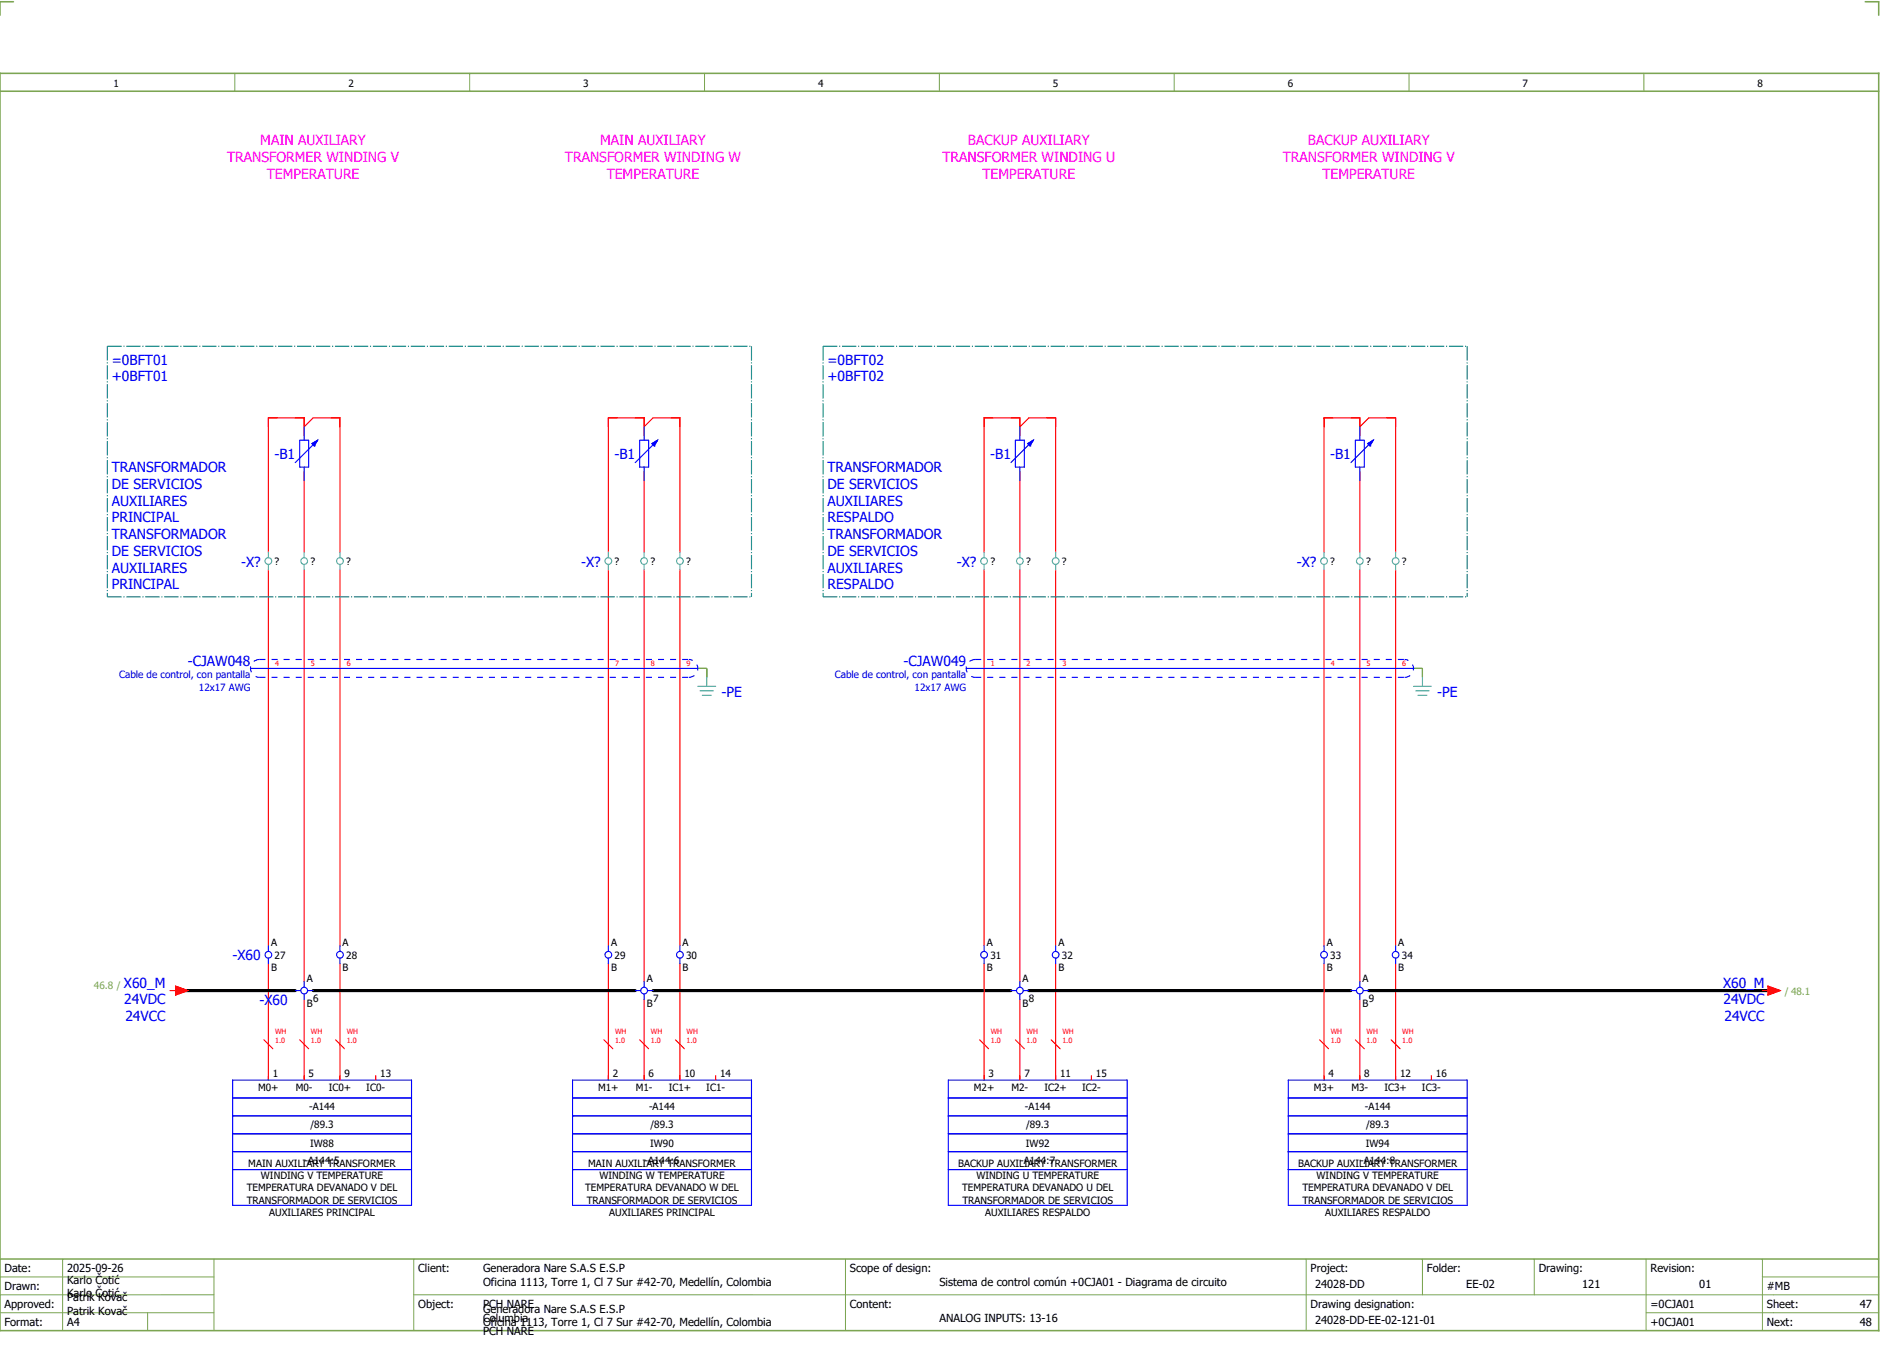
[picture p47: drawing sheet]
<svg xmlns="http://www.w3.org/2000/svg" width="421mm" height="301mm" viewBox="0 0 421 301" stroke-linecap="round" stroke-linejoin="round" font-family="sans-serif">
<defs><g id="words">
<g font-size="3.1" fill="#f0f">
<text x="58.2" y="32.5">MAIN AUXILIARY</text>
<text x="134.2" y="32.5">MAIN AUXILIARY</text>
<text x="216.4" y="32.5">BACKUP AUXILIARY</text>
<text x="292.4" y="32.5">BACKUP AUXILIARY</text>
<text x="50.8" y="36.3">TRANSFORMER WINDING V</text>
<text x="59.6" y="40">TEMPERATURE</text>
<text x="126.3" y="36.3">TRANSFORMER WINDING W</text>
<text x="135.6" y="40">TEMPERATURE</text>
<text x="210.7" y="36.3">TRANSFORMER WINDING U</text>
<text x="219.6" y="40">TEMPERATURE</text>
<text x="286.8" y="36.3">TRANSFORMER WINDING V</text>
<text x="295.6" y="40">TEMPERATURE</text>
</g>
<g font-size="3.1" fill="#00f">
<text x="25" y="81.5">=0BFT01</text>
<text x="185" y="81.5">=0BFT02</text>
<text x="25" y="85.3">+0BFT01</text>
<text x="185" y="85.3">+0BFT02</text>
<text x="25" y="105.5">TRANSFORMADOR</text>
<text x="61.3" y="102.6">-B1</text>
<text x="137.3" y="102.6">-B1</text>
<text x="185" y="105.5">TRANSFORMADOR</text>
<text x="221.3" y="102.6">-B1</text>
<text x="297.3" y="102.6">-B1</text>
<text x="25" y="109.3">DE SERVICIOS</text>
<text x="25" y="113">AUXILIARES</text>
<text x="185" y="109.3">DE SERVICIOS</text>
<text x="185" y="113">AUXILIARES</text>
<text x="25" y="116.8">PRINCIPAL</text>
<text x="185" y="116.8">RESPALDO</text>
<text x="25" y="120.5">TRANSFORMADOR</text>
<text x="25" y="124.3">DE SERVICIOS</text>
<text x="185" y="120.5">TRANSFORMADOR</text>
<text x="185" y="124.3">DE SERVICIOS</text>
<text x="25" y="128">AUXILIARES</text>
<text x="25" y="131.8">PRINCIPAL</text>
<text x="53.9" y="126.6">-X?</text>
<text x="129.9" y="126.6">-X?</text>
<text x="185" y="128">AUXILIARES</text>
<text x="185" y="131.8">RESPALDO</text>
<text x="213.9" y="126.6">-X?</text>
<text x="289.9" y="126.6">-X?</text>
<text x="42" y="148.8">-CJAW048</text>
<text x="202" y="148.8">-CJAW049</text>
<text x="161.3" y="155.7">-PE</text>
<text x="321.3" y="155.7">-PE</text>
<text x="52" y="214.6">-X60</text>
<text x="27.7" y="220.8">X60_M</text>
<text x="385.2" y="220.8">X60_M</text>
<text x="27.8" y="224.5">24VDC</text>
<text x="58" y="224.7">-X60</text>
<text x="385.3" y="224.5">24VDC</text>
<text x="28" y="228.3">24VCC</text>
<text x="385.5" y="228.3">24VCC</text>
</g>
<g font-size="2.5">
<text x="1" y="284.4">Date:</text>
<text x="15" y="286.9">Karlo Čotić</text>
<text x="15" y="284.4">2025-09-26</text>
<text x="93.5" y="284.4">Client:</text>
<text x="108" y="284.4">Generadora Nare S.A.S E.S.P</text>
<text x="108" y="287.4">Oficina 1113, Torre 1, Cl 7 Sur #42-70, Medellín, Colombia</text>
<text x="190" y="284.4">Scope of design:</text>
<text x="210" y="287.4">Sistema de control común +0CJA01 - Diagrama de circuito</text>
<text x="293" y="284.4">Project:</text>
<text x="294" y="287.9">24028-DD</text>
<text x="319" y="284.4">Folder:</text>
<text x="327.8" y="287.9">EE-02</text>
<text x="344" y="284.4">Drawing:</text>
<text x="353.7" y="287.9">121</text>
<text x="369" y="284.4">Revision:</text>
<text x="379.9" y="287.9">01</text>
<text x="1" y="288.4">Drawn:</text>
<text x="1" y="292.4">Approved:</text>
<text x="15" y="289.9">Karlo Čotić</text>
<text x="15" y="290.9">Patrik Kovač</text>
<text x="15" y="293.9">Patrik Kovač</text>
<text x="93.5" y="292.4">Object:</text>
<text x="108" y="293.4">Generadora Nare S.A.S E.S.P</text>
<text x="108" y="292.4">PCH NARE</text>
<text x="190" y="292.4">Content:</text>
<text x="293" y="292.4">Drawing designation:</text>
<text x="369" y="292.4">=0CJA01</text>
<text x="395" y="292.4">Sheet:</text>
<text x="395" y="288.4">#MB</text>
<text x="415.8" y="292.4">47</text>
<text x="1" y="296.4">Format:</text>
<text x="15" y="296.4">A4</text>
<text x="108" y="296.4">Oficina 1113, Torre 1, Cl 7 Sur #42-70, Medellín, Colombia</text>
<text x="108" y="295.4">Columbia</text>
<text x="108" y="298.4">PCH NARE</text>
<text x="210" y="295.4">ANALOG INPUTS: 13-16</text>
<text x="294" y="295.9">24028-DD-EE-02-121-01</text>
<text x="369" y="296.4">+0CJA01</text>
<text x="395" y="296.4">Next:</text>
<text x="415.8" y="296.4">48</text>
</g>
<g font-size="2.2">
<text x="25.4" y="19.4">1</text>
<text x="77.9" y="19.4">2</text>
<text x="130.4" y="19.4">3</text>
<text x="182.9" y="19.4">4</text>
<text x="235.4" y="19.4">5</text>
<text x="287.9" y="19.4">6</text>
<text x="340.4" y="19.4">7</text>
<text x="392.9" y="19.4">8</text>
<text x="61.4" y="126.3">?</text>
<text x="69.4" y="126.3">?</text>
<text x="77.4" y="126.3">?</text>
<text x="137.4" y="126.3">?</text>
<text x="145.4" y="126.3">?</text>
<text x="153.4" y="126.3">?</text>
<text x="221.4" y="126.3">?</text>
<text x="229.4" y="126.3">?</text>
<text x="237.4" y="126.3">?</text>
<text x="297.4" y="126.3">?</text>
<text x="305.4" y="126.3">?</text>
<text x="313.4" y="126.3">?</text>
<text x="60.6" y="211.5">A</text>
<text x="61.4" y="214.3">27</text>
<text x="76.6" y="211.5">A</text>
<text x="77.4" y="214.3">28</text>
<text x="136.6" y="211.5">A</text>
<text x="137.4" y="214.3">29</text>
<text x="152.6" y="211.5">A</text>
<text x="153.4" y="214.3">30</text>
<text x="220.6" y="211.5">A</text>
<text x="221.4" y="214.3">31</text>
<text x="236.6" y="211.5">A</text>
<text x="237.4" y="214.3">32</text>
<text x="296.6" y="211.5">A</text>
<text x="297.4" y="214.3">33</text>
<text x="312.6" y="211.5">A</text>
<text x="313.4" y="214.3">34</text>
<text x="60.6" y="217">B</text>
<text x="68.6" y="219.5">A</text>
<text x="76.6" y="217">B</text>
<text x="136.6" y="217">B</text>
<text x="144.6" y="219.5">A</text>
<text x="152.6" y="217">B</text>
<text x="220.6" y="217">B</text>
<text x="228.6" y="219.5">A</text>
<text x="236.6" y="217">B</text>
<text x="296.6" y="217">B</text>
<text x="304.6" y="219.5">A</text>
<text x="312.6" y="217">B</text>
<text x="68.6" y="225">B</text>
<text x="70" y="224">6</text>
<text x="144.6" y="225">B</text>
<text x="146" y="224">7</text>
<text x="228.6" y="225">B</text>
<text x="230" y="224">8</text>
<text x="304.6" y="225">B</text>
<text x="306" y="224">9</text>
<text x="57.7" y="243.8">M0+</text>
<text x="61" y="240.7">1</text>
<text x="66.1" y="243.8">M0-</text>
<text x="69" y="240.7">5</text>
<text x="73.5" y="243.8">IC0+</text>
<text x="77" y="240.7">9</text>
<text x="81.9" y="243.8">IC0-</text>
<text x="85" y="240.7">13</text>
<text x="133.7" y="243.8">M1+</text>
<text x="137" y="240.7">2</text>
<text x="142.1" y="243.8">M1-</text>
<text x="145" y="240.7">6</text>
<text x="149.5" y="243.8">IC1+</text>
<text x="153" y="240.7">10</text>
<text x="157.9" y="243.8">IC1-</text>
<text x="161" y="240.7">14</text>
<text x="217.7" y="243.8">M2+</text>
<text x="221" y="240.7">3</text>
<text x="226.1" y="243.8">M2-</text>
<text x="229" y="240.7">7</text>
<text x="233.5" y="243.8">IC2+</text>
<text x="237" y="240.7">11</text>
<text x="241.9" y="243.8">IC2-</text>
<text x="245" y="240.7">15</text>
<text x="293.7" y="243.8">M3+</text>
<text x="297" y="240.7">4</text>
<text x="302.1" y="243.8">M3-</text>
<text x="305" y="240.7">8</text>
<text x="309.5" y="243.8">IC3+</text>
<text x="313" y="240.7">12</text>
<text x="317.9" y="243.8">IC3-</text>
<text x="321" y="240.7">16</text>
<text x="69.1" y="248.1">-A144</text>
<text x="145.1" y="248.1">-A144</text>
<text x="229.1" y="248.1">-A144</text>
<text x="305.1" y="248.1">-A144</text>
<text x="69.4" y="256.3">IW88</text>
<text x="69.4" y="252.1">/89.3</text>
<text x="145.4" y="256.3">IW90</text>
<text x="145.4" y="252.1">/89.3</text>
<text x="229.4" y="256.3">IW92</text>
<text x="229.4" y="252.1">/89.3</text>
<text x="305.4" y="256.3">IW94</text>
<text x="305.4" y="252.1">/89.3</text>
<text x="55.5" y="260.9">MAIN AUXILIARY TRANSFORMER</text>
<text x="58.3" y="263.6">WINDING V TEMPERATURE</text>
<text x="68.1" y="260.1">-A144:5</text>
<text x="131.5" y="260.9">MAIN AUXILIARY TRANSFORMER</text>
<text x="134" y="263.6">WINDING W TEMPERATURE</text>
<text x="144.1" y="260.1">-A144:6</text>
<text x="214.2" y="260.9">BACKUP AUXILIARY TRANSFORMER</text>
<text x="218.3" y="263.6">WINDING U TEMPERATURE</text>
<text x="228.1" y="260.1">-A144:7</text>
<text x="290.2" y="260.9">BACKUP AUXILIARY TRANSFORMER</text>
<text x="294.3" y="263.6">WINDING V TEMPERATURE</text>
<text x="304.1" y="260.1">-A144:8</text>
<text x="55.2" y="266.3">TEMPERATURA DEVANADO V DEL</text>
<text x="55.2" y="269">TRANSFORMADOR DE SERVICIOS</text>
<text x="130.8" y="266.3">TEMPERATURA DEVANADO W DEL</text>
<text x="131.2" y="269">TRANSFORMADOR DE SERVICIOS</text>
<text x="215.1" y="266.3">TEMPERATURA DEVANADO U DEL</text>
<text x="215.2" y="269">TRANSFORMADOR DE SERVICIOS</text>
<text x="291.2" y="266.3">TEMPERATURA DEVANADO V DEL</text>
<text x="291.2" y="269">TRANSFORMADOR DE SERVICIOS</text>
<text x="60.2" y="271.7">AUXILIARES PRINCIPAL</text>
<text x="136.2" y="271.7">AUXILIARES PRINCIPAL</text>
<text x="220.3" y="271.7">AUXILIARES RESPALDO</text>
<text x="296.3" y="271.7">AUXILIARES RESPALDO</text>
</g>
<g font-size="2.2" fill="#00f">
<text x="26.6" y="151.6">Cable de control, con pantalla</text>
<text x="44.5" y="154.3">12x17 AWG</text>
<text x="186.6" y="151.6">Cable de control, con pantalla</text>
<text x="204.5" y="154.3">12x17 AWG</text>
</g>
<g font-size="2.2" fill="#7ca552">
<text x="21" y="220.9">46.8 /</text>
<text x="399" y="222.3">/ 48.1</text>
</g>
<g font-size="1.6" fill="#f00">
<text x="61.5" y="148.9">4</text>
<text x="69.5" y="148.9">5</text>
<text x="77.5" y="148.9">6</text>
<text x="137.5" y="148.9">7</text>
<text x="145.5" y="148.9">8</text>
<text x="153.5" y="148.9">9</text>
<text x="221.5" y="148.9">1</text>
<text x="229.5" y="148.9">2</text>
<text x="237.5" y="148.9">3</text>
<text x="297.5" y="148.9">4</text>
<text x="305.5" y="148.9">5</text>
<text x="313.5" y="148.9">6</text>
<text x="61.5" y="233.1">1.0</text>
<text x="61.5" y="231.1">WH</text>
<text x="69.5" y="233.1">1.0</text>
<text x="69.5" y="231.1">WH</text>
<text x="77.5" y="233.1">1.0</text>
<text x="77.5" y="231.1">WH</text>
<text x="137.5" y="233.1">1.0</text>
<text x="137.5" y="231.1">WH</text>
<text x="145.5" y="233.1">1.0</text>
<text x="145.5" y="231.1">WH</text>
<text x="153.5" y="233.1">1.0</text>
<text x="153.5" y="231.1">WH</text>
<text x="221.5" y="233.1">1.0</text>
<text x="221.5" y="231.1">WH</text>
<text x="229.5" y="233.1">1.0</text>
<text x="229.5" y="231.1">WH</text>
<text x="237.5" y="233.1">1.0</text>
<text x="237.5" y="231.1">WH</text>
<text x="297.5" y="233.1">1.0</text>
<text x="297.5" y="231.1">WH</text>
<text x="305.5" y="233.1">1.0</text>
<text x="305.5" y="231.1">WH</text>
<text x="313.5" y="233.1">1.0</text>
<text x="313.5" y="231.1">WH</text>
</g>
</g></defs>
<path d="M0 16.4h420v281h-420zM3 .4h-3v3M417 .4h3v3M0 20.4h420M0 281.4h420" fill="none" stroke="#7ca552" stroke-width=".35"/>
<g fill="none" stroke="#7ca552" stroke-width=".22">
<path d="M52.5 16.4v4M105 16.4v4M157.5 16.4v4M210 16.4v4M262.5 16.4v4M315 16.4v4M367.5 16.4v4M0 285.4h47.8M0 293.4h47.8M14 281.4v16M33 293.4v4M47.8 281.4v16"/>
<path d="M47.8 289.4h-47.8M92.5 281.4v16M92.5 289.4h327.5M189 281.4v16M292 281.4v15.8M318 281.4v8M343 281.4v8M368 281.4v15.8M368 293.4h52M394 285.4h26M394 281.4v15.8"/>
</g>
<g fill="none" stroke="#f00" stroke-width=".25">
<path d="M68 97.4v-4h-8v30M68 95.4l2-2h6v30M144 97.4v-4h-8v30M144 95.4l2-2h6v30M228 97.4v-4h-8v30M228 95.4l2-2h6v30M304 97.4v-4h-8v30M304 95.4l2-2h6v30M68 105.4v18M144 105.4v18M228 105.4v18M304 105.4v18"/>
<path d="M60 127.4v84M68 127.4v92M76 127.4v84M136 127.4v84M144 127.4v92M152 127.4v84M220 127.4v84M228 127.4v92M236 127.4v84M296 127.4v84M304 127.4v92M312 127.4v84"/>
<path d="M60 215.4v26M76 215.4v26M136 215.4v26M152 215.4v26M220 215.4v26M236 215.4v26M296 215.4v26M312 215.4v26M38 221.4h1.3M39.3 220.4l2.7 1-2.7 1zM59 232.4l2 2M67 232.4l2 2"/>
<path d="M68 223.4v18M75 232.4l2 2M135 232.4l2 2M143 232.4l2 2M144 223.4v18M151 232.4l2 2M219 232.4l2 2M227 232.4l2 2M228 223.4v18M235 232.4l2 2M295 232.4l2 2M303 232.4l2 2"/>
<path d="M304 223.4v18M311 232.4l2 2M394 221.4h1.2M395.2 220.4l2.8 1-2.8 1zM84 240.4v1M160 240.4v1M244 240.4v1M320 240.4v1"/>
</g>
<path d="M156 149.4h2M158 149.4v2M316 149.4h2M318 149.4v2" fill="none" stroke="#00be00" stroke-width=".25" stroke-dasharray="3.2 .4 .3 .4" stroke-linecap="butt"/>
<path d="M40 221.4h26M70 221.4h72M146 221.4h80M230 221.4h72M306 221.4h90" fill="none" stroke="#000" stroke-width=".7"/>
<g fill="none" stroke="#00f" stroke-width=".25">
<path d="M67 98.4h2v6h-2zM68 95.4v3M70.3 99.6h.1M71 98.4l-.7 1.2M71 98.4l-1.2 .7 .5 .5M71 98.4l-5 5M143 98.4h2v6h-2zM144 95.4v3M146.3 99.6h.1M147 98.4l-.7 1.2M147 98.4l-1.2 .7 .5 .5M147 98.4l-5 5"/>
<path d="M227 98.4h2v6h-2zM228 95.4v3M230.2 99.6h.1M231 98.4l-.8 1.2M231 98.4l-1.2 .7 .4 .5M231 98.4l-5 5M303 98.4h2v6h-2zM304 95.4v3M306.2 99.6h.1M307 98.4l-.8 1.2M307 98.4l-1.2 .7 .4 .5M307 98.4l-5 5"/>
<path d="M68 104.4v3M144 104.4v3M228 104.4v3M304 104.4v3M56 149.4h100M216 149.4h100M60 211.4v1.2M60 214.1v1.3M68 219.4v1.2M76 211.4v1.2M76 214.1v1.3M136 211.4v1.2"/>
<path d="M136 214.1v1.3M144 219.4v1.2M152 211.4v1.2M152 214.1v1.3M220 211.4v1.2M220 214.1v1.3M228 219.4v1.2M236 211.4v1.2M236 214.1v1.3M296 211.4v1.2M296 214.1v1.3M304 219.4v1.2"/>
<path d="M312 211.4v1.2M312 214.1v1.3M66 221.4h1.3M68 222.1v1.3M68.8 221.4h1.2M142 221.4h1.2M144 222.1v1.3M144.8 221.4h1.2M226 221.4h1.2M228 222.1v1.3M228.7 221.4h1.3M302 221.4h1.2"/>
<path d="M304 222.1v1.3M304.7 221.4h1.3M52 249.4h40M52 241.4h40v28h-40zM52 245.4h40M52 257.4h40M52 253.4h40M128 249.4h40M128 245.4h40M128 257.4h40M128 253.4h40M128 241.4h40v28h-40z"/>
<path d="M212 249.4h40M212 245.4h40M212 257.4h40M212 253.4h40M212 241.4h40v28h-40zM288 249.4h40M288 245.4h40M288 257.4h40M288 253.4h40M288 241.4h40v28h-40zM52 261.4h40M128 261.4h40"/>
<path d="M212 261.4h40M288 261.4h40"/>
<circle cx="60" cy="213.4" r=".75"/>
<circle cx="76" cy="213.4" r=".75"/>
<circle cx="136" cy="213.4" r=".75"/>
<circle cx="152" cy="213.4" r=".75"/>
<circle cx="220" cy="213.4" r=".75"/>
<circle cx="236" cy="213.4" r=".75"/>
<circle cx="296" cy="213.4" r=".75"/>
<circle cx="312" cy="213.4" r=".75"/>
<circle cx="68" cy="221.4" r=".75"/>
<circle cx="144" cy="221.4" r=".75"/>
<circle cx="228" cy="221.4" r=".75"/>
<circle cx="304" cy="221.4" r=".75"/>
</g>
<path d="M24 77.4h144M24 77.4v56M168 77.4v56M184 77.4h144M184 77.4v56M328 77.4v56M24 133.4h144M184 133.4h144" fill="none" stroke="#007f7f" stroke-width=".25" stroke-dasharray="3.2 .4 .3 .4" stroke-linecap="butt"/>
<g fill="#00f" stroke="#00f" stroke-width=".22">
<path d="M69.8 99.1l1.2-.7-.7 1.2z"/>
<path d="M145.8 99.1l1.2-.7-.7 1.2z"/>
<path d="M229.8 99.1l1.2-.7-.8 1.2z"/>
<path d="M305.8 99.1l1.2-.7-.8 1.2z"/>
</g>
<g fill="none" stroke="#52a5a5" stroke-width=".25">
<path d="M60 123.4v1.2M60 126.1v1.3M68 123.4v1.2M68 126.1v1.3M76 123.4v1.2M76 126.1v1.3M136 123.4v1.2M136 126.1v1.3M144 123.4v1.2M144 126.1v1.3M152 123.4v1.2M152 126.1v1.3"/>
<path d="M220 123.4v1.2M220 126.1v1.3M228 123.4v1.2M228 126.1v1.3M236 123.4v1.2M236 126.1v1.3M296 123.4v1.2M296 126.1v1.3M304 123.4v1.2M304 126.1v1.3M312 123.4v1.2M312 126.1v1.3"/>
<path d="M156 153.4h4M156.5 154.4h3M157 155.4h2M158 151.4v2M316 153.4h4M316.5 154.4h3M317 155.4h2M318 151.4v2"/>
<circle cx="60" cy="125.4" r=".75"/>
<circle cx="68" cy="125.4" r=".75"/>
<circle cx="76" cy="125.4" r=".75"/>
<circle cx="136" cy="125.4" r=".75"/>
<circle cx="144" cy="125.4" r=".75"/>
<circle cx="152" cy="125.4" r=".75"/>
<circle cx="220" cy="125.4" r=".75"/>
<circle cx="228" cy="125.4" r=".75"/>
<circle cx="236" cy="125.4" r=".75"/>
<circle cx="296" cy="125.4" r=".75"/>
<circle cx="304" cy="125.4" r=".75"/>
<circle cx="312" cy="125.4" r=".75"/>
</g>
<path d="M58 151.4h96M58 147.4h96M58 147.4a2 2 0 0 0-2 2 2 2 0 0 0 2 2M154 151.4a2 2 0 0 0 2-2 2 2 0 0 0-2-2M218 151.4h96M218 147.4h96M218 147.4a2 2 0 0 0-2 2 2 2 0 0 0 2 2M314 151.4a2 2 0 0 0 2-2 2 2 0 0 0-2-2" fill="none" stroke="#00f" stroke-width=".25" stroke-dasharray="1.4 1.4" stroke-linecap="butt"/>
<g fill="#f00" stroke="#f00" stroke-width=".22">
<path d="M39.3 220.4l2.7 1-2.7 1z"/>
<path d="M395.2 220.4l2.8 1-2.8 1z"/>
</g>
<use href="#words"/>
</svg>
